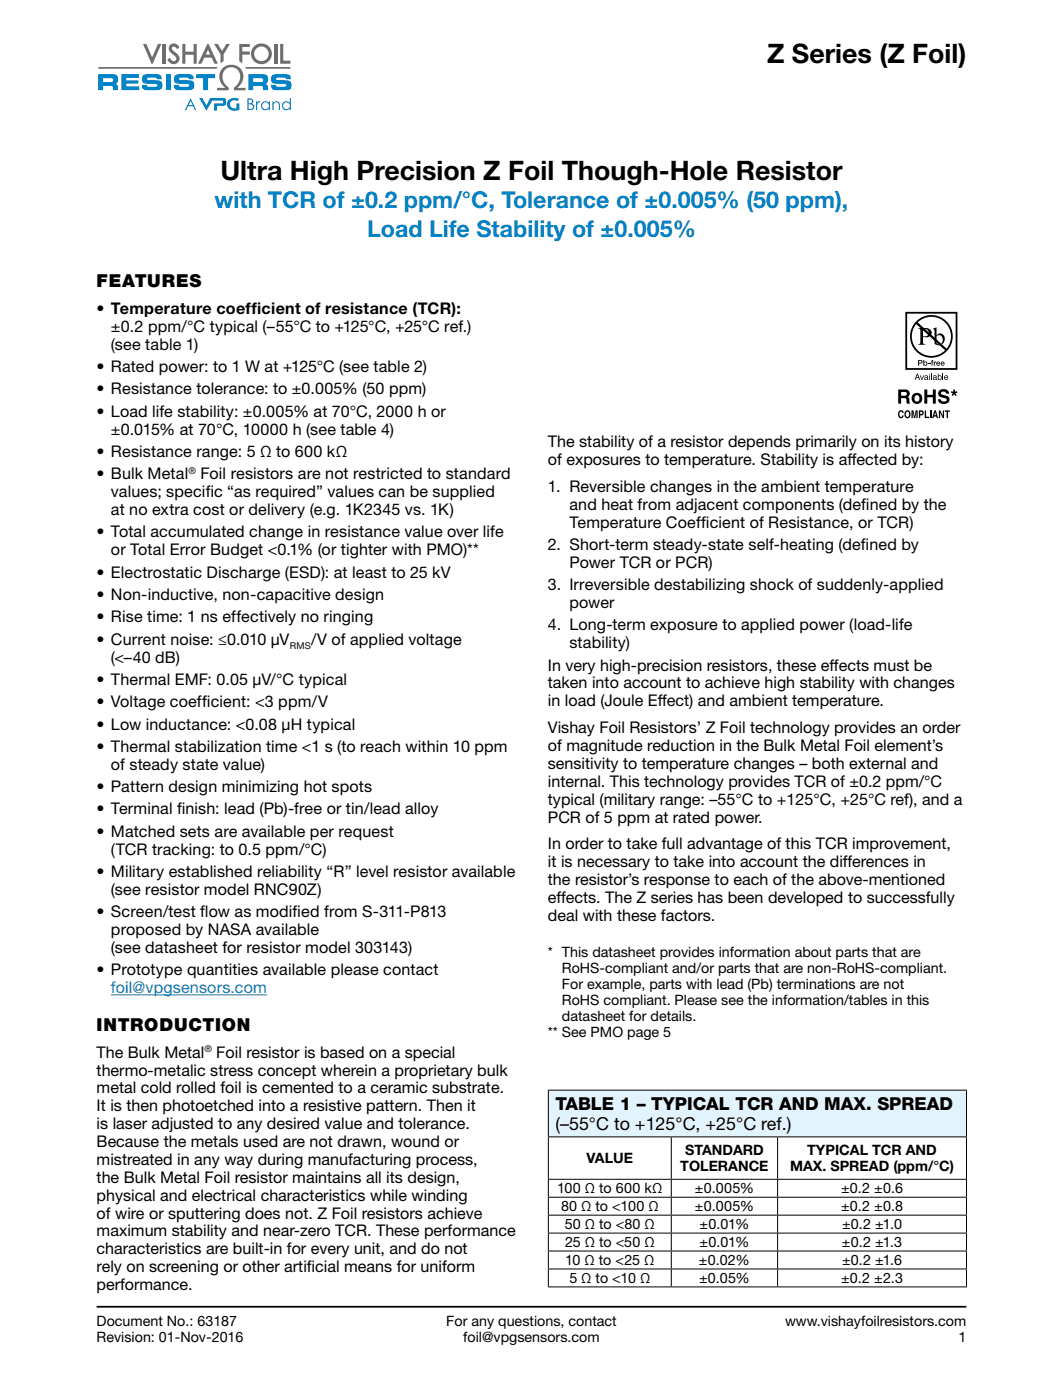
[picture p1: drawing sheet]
<svg xmlns="http://www.w3.org/2000/svg" width="210mm" height="276mm" viewBox="0 0 210 276" stroke-linecap="round" stroke-linejoin="round" font-family="sans-serif">
<defs><g id="words">
<g font-size="5.3">
<text x="151.2" y="12.4">Z Series (Z Foil)</text>
<text x="43.4" y="35.5">Ultra High Precision Z Foil Though-Hole Resistor</text>
</g>
<g font-size="4.6" fill="#0081c6">
<text x="42.3" y="41.1">with TCR of ±0.2 ppm/°C, Tolerance of ±0.005% (50 ppm),</text>
<text x="72.4" y="46.8">Load Life Stability of ±0.005%</text>
</g>
<g font-size="3.5">
<text x="19" y="56.6">FEATURES</text>
<text x="19" y="203.4">INTRODUCTION</text>
<text x="109.5" y="219">TABLE 1 – TYPICAL TCR AND MAX. SPREAD</text>
<text x="109.5" y="222.9">(–55°C to +125°C, +25°C ref.)</text>
</g>
<g font-size="3.2">
<text x="19" y="61.9">• Temperature coeff</text>
<text x="21.9" y="65.5">±0.2 ppm/°C typical (–55°C to +125°C, +25°C ref.)</text>
<text x="49.6" y="61.9">icient of resistance (TCR):</text>
<text x="21.9" y="69">(see table 1)</text>
<text x="19" y="73.4">• Rated power: to 1 W at +125°C (see table 2)</text>
<text x="19" y="77.8">• Resistance tolerance: to ±0.005% (50 ppm)</text>
<text x="19" y="82.2">• Load life stability: ±0.005% at 70°C, 2000 h or</text>
<text x="21.9" y="85.7">±0.015% at 70°C, 10000 h (see table 4)</text>
<text x="108" y="88.2">The stability of a resistor depends primarily on its history</text>
<text x="19" y="90.1">• Resistance range: 5 Ω to 600 kΩ</text>
<text x="19" y="94.6">• Bulk Metal</text>
<text x="39.5" y="94.6">Foil resistors are not restricted to standard</text>
<text x="108" y="91.7">of exposures to temperature. Stability is affected by:</text>
<text x="21.9" y="98.1">values; specif</text>
<text x="21.9" y="101.6">at no extra cost or delivery (e.g. 1K2345 vs. 1K)</text>
<text x="40.5" y="98.1">ic “as required” values can be supplied</text>
<text x="108" y="97">1. Reversible changes in the ambient temperature</text>
<text x="112.2" y="100.6">and heat from adjacent components (def</text>
<text x="169.8" y="100.6">ined by the</text>
<text x="19" y="106">• Total accumulated change in resistance value over life</text>
<text x="112.2" y="104.1">Temperature Coeff</text>
<text x="138.3" y="104.1">icient of Resistance, or TCR)</text>
<text x="19" y="114">• Electrostatic Discharge (ESD): at least to 25 kV</text>
<text x="21.9" y="109.5">or Total Error Budget &lt;0.1% (or tighter with PMO)**</text>
<text x="108" y="108.5">2. Short-term steady-state self-heating (def</text>
<text x="112.2" y="112">Power TCR or PCR)</text>
<text x="169.7" y="108.5">ined by</text>
<text x="19" y="118.4">• Non-inductive, non-capacitive design</text>
<text x="108" y="116.4">3. Irreversible destabilizing shock of suddenly-applied</text>
<text x="112.2" y="120">power</text>
<text x="19" y="122.8">• Rise time: 1 ns effectively no ringing</text>
<text x="108" y="124.4">4. Long-term exposure to applied power (load-life</text>
<text x="19" y="127.2">• Current noise: ≤0.010 μV</text>
<text x="21.9" y="130.7">(&lt;–40 dB)</text>
<text x="61.3" y="127.2">/V of applied voltage</text>
<text x="112.2" y="127.9">stability)</text>
<text x="19" y="135.1">• Thermal EMF: 0.05 μV/°C typical</text>
<text x="108" y="132.3">In very high-precision resistors, these effects must be</text>
<text x="108" y="135.8">taken into account to achieve high stability with changes</text>
<text x="19" y="139.5">• Voltage coeff</text>
<text x="19" y="143.9">• Low inductance: &lt;0.08 μH typical</text>
<text x="39.9" y="139.5">icient: &lt;3 ppm/V</text>
<text x="108" y="139.4">in load (Joule Effect) and ambient temperature.</text>
<text x="19" y="148.4">• Thermal stabilization time &lt;1 s (to reach within 10 ppm</text>
<text x="108" y="144.7">Vishay Foil Resistors’ Z Foil technology provides an order</text>
<text x="108" y="148.2">of magnitude reduction in the Bulk Metal Foil element’s</text>
<text x="21.9" y="151.9">of steady state value)</text>
<text x="108" y="151.7">sensitivity to temperature changes – both external and</text>
<text x="108" y="155.2">internal. This technology provides TCR of ±0.2 ppm/°C</text>
<text x="19" y="156.3">• Pattern design minimizing hot spots</text>
<text x="19" y="160.7">• Terminal f</text>
<text x="34.9" y="160.7">inish: lead (Pb)-free or tin/lead alloy</text>
<text x="108" y="158.8">typical (military range: –55°C to +125°C, +25°C ref), and a</text>
<text x="19" y="165.1">• Matched sets are available per request</text>
<text x="108" y="162.3">PCR of 5 ppm at rated power.</text>
<text x="108" y="167.6">In order to take full advantage of this TCR improvement,</text>
<text x="19" y="173">• Military established reliability “R” level resistor available</text>
<text x="21.9" y="168.6">(TCR tracking: to 0.5 ppm/°C)</text>
<text x="108" y="171.1">it is necessary to take into account the differences in</text>
<text x="21.9" y="176.6">(see resistor model RNC90Z)</text>
<text x="108" y="174.6">the resistor’s response to each of the above-mentioned</text>
<text x="108" y="178.2">effects. The Z series has been developed to successfully</text>
<text x="19" y="181">• Screen/test f</text>
<text x="21.9" y="184.5">proposed by NASA available</text>
<text x="39.5" y="181">low as modif</text>
<text x="57.7" y="181">ied from S-311-P813</text>
<text x="108" y="181.7">deal with these factors.</text>
<text x="21.9" y="188">(see datasheet for resistor model 303143)</text>
<text x="19" y="192.5">• Prototype quantities available please contact</text>
<text x="19" y="208.7">The Bulk Metal</text>
<text x="42.6" y="208.7">Foil resistor is based on a special</text>
<text x="19" y="212.2">thermo-metalic stress concept wherein a proprietary bulk</text>
<text x="19" y="215.7">metal cold rolled foil is cemented to a ceramic substrate.</text>
<text x="19" y="219.3">It is then photoetched into a resistive pattern. Then it</text>
<text x="19" y="222.8">is laser adjusted to any desired value and tolerance.</text>
<text x="19" y="226.3">Because the metals used are not drawn, wound or</text>
<text x="19" y="229.8">mistreated in any way during manufacturing process,</text>
<text x="19" y="233.4">the Bulk Metal Foil resistor maintains all its design,</text>
<text x="19" y="236.9">physical and electrical characteristics while winding</text>
<text x="19" y="240.4">of wire or sputtering does not. Z Foil resistors achieve</text>
<text x="19" y="244">maximum stability and near-zero TCR. These performance</text>
<text x="19" y="247.5">characteristics are built-in for every unit, and do not</text>
<text x="19" y="251">rely on screening or other artif</text>
<text x="60.5" y="251">icial means for uniform</text>
<text x="19" y="254.5">performance.</text>
</g>
<text font-size="3.2" fill="#215e9e" x="21.9" y="196">foil@vpgsensors.com</text>
<g font-size="2.8">
<text x="108" y="188.7">* This datasheet provides information about parts that are</text>
<text x="110.8" y="191.9">RoHS-compliant and/or parts that are non-RoHS-compliant.</text>
<text x="110.8" y="195.1">For example, parts with lead (Pb) terminations are not</text>
<text x="110.8" y="198.3">RoHS compliant. Please see the information/tables in this</text>
<text x="110.8" y="201.4">datasheet for details.</text>
<text x="108" y="204.6">** See PMO page 5</text>
<text x="135" y="227.9">STANDARD</text>
<text x="159.1" y="227.9">TYPICAL TCR AND</text>
<text x="115.6" y="229.5">VALUE</text>
<text x="134.1" y="231.1">TOLERANCE</text>
<text x="155.8" y="231.1">MAX. SPREAD (ppm/°C)</text>
<text x="109.8" y="235.5">100 Ω to 600 kΩ</text>
<text x="110.6" y="239">80 Ω to &lt;100 Ω</text>
<text x="137" y="235.5">±0.005%</text>
<text x="137" y="239">±0.005%</text>
<text x="165.8" y="239">±0.2 ±0.8</text>
<text x="165.8" y="235.5">±0.2 ±0.6</text>
<text x="111.3" y="242.5">50 Ω to &lt;80 Ω</text>
<text x="137.9" y="242.5">±0.01%</text>
<text x="166" y="242.5">±0.2 ±1.0</text>
<text x="111.4" y="246.1">25 Ω to &lt;50 Ω</text>
<text x="111.4" y="249.6">10 Ω to &lt;25 Ω</text>
<text x="137.8" y="249.6">±0.02%</text>
<text x="137.9" y="246.1">±0.01%</text>
<text x="166" y="246.1">±0.2 ±1.3</text>
<text x="166" y="249.6">±0.2 ±1.6</text>
<text x="112.2" y="253.1">5 Ω to &lt;10 Ω</text>
<text x="137.8" y="253.1">±0.05%</text>
<text x="165.8" y="253.1">±0.2 ±2.3</text>
<text x="19" y="261.6">Document No.: 63187</text>
<text x="88" y="261.6">For any questions, contact</text>
<text x="154.8" y="261.6">www.vishayfoilresistors.com</text>
<text x="19" y="264.8">Revision: 01-Nov-2016</text>
<text x="91.3" y="264.8">foil@vpgsensors.com</text>
<text x="188.9" y="264.8">1</text>
</g>
<g font-size="1.9">
<text x="37.2" y="93.5">®</text>
<text x="57.1" y="128">RMS</text>
<text x="40.3" y="207.6">®</text>
</g>
</g></defs>
<path d="M19 257.8h171.5" fill="none" stroke="#000" stroke-width=".35"/>
<g fill="#0088ce">
<path d="M45 19.8a2 2 0 0 1 2.1-.3l-.2 .4a.89 .89 0 0 0-1.3 .2 .89 .89 0 0 0 .3 1.2l.7 .1v-1h.6v1.3a1.84 1.84 0 0 1-2.4-.7v-.8z"/>
<path d="M39.2 19.3h.7l.8 1.5 .8-1.5 2.8 .1a1.18 1.18 0 0 1 0 1.4l-1.5 .1v.9h-.6v-1.4h1.8v-.4l-.2-.2h-2l-1.1 2z"/>
<path d="M50.5 20h.2v.3l.3-.3h.3l-.1 .2a.57 .57 0 0 0-.5 .9v.6h-.2z"/>
<path d="M53.7 20h.2v.3a.68 .68 0 0 1 .8-.3 .68 .68 0 0 1 .5 .8v.9h-.2l-.1-1.3a.58 .58 0 0 0-.7-.1 .58 .58 0 0 0-.3 .7v.7h-.2z"/>
<path d="M23.9 14.6h3.5v.8h-2.5v.5h2.4v.6h-2.4v.5h2.6v.8h-3.6z"/>
<path d="M28.3 14.8a4.5 4.5 0 0 1 3.5 .2l.1 .6h-1l-.2-.3h-.3h-1.3l-.1 .3 .2 .2h.9a1.62 1.62 0 0 1 1.9 .6 .95 .95 0 0 1-.9 1.4h-.7a3.2 3.2 0 0 1-2.2-.2l-.2-.9h1l.2 .4 1.7-.1 .1-.3-.6-.1a3.7 3.7 0 0 1-2.3-.3l-.1-.3a1.19 1.19 0 0 1 .3-1.2z"/>
<path d="M32.7 14.6h.9v3.2h-.9z"/>
<path d="M34.6 14.8a4.5 4.5 0 0 1 3.5 .2l.1 .6h-1l-.2-.3h-.3h-1.2l-.2 .3 .2 .2h.9a1.62 1.62 0 0 1 1.9 .6 .95 .95 0 0 1-.9 1.4h-.7a3.2 3.2 0 0 1-2.2-.2l-.2-.9h1l.2 .4 1.7-.1 .1-.3-.6-.1a3.7 3.7 0 0 1-2.2-.3l-.2-.3a1.19 1.19 0 0 1 .3-1.2z"/>
<path d="M38.7 14.6h3.7v.8h-1.4v2.4h-.9v-2.4h-1.4z"/>
<path d="M53.7 14.8a4.5 4.5 0 0 1 3.5 .2l.1 .6h-1l-.1-.3h-.3h-1.3l-.2 .3 .2 .2h1a1.62 1.62 0 0 1 1.8 .6 .95 .95 0 0 1-.9 1.4h-.6a3.2 3.2 0 0 1-2.3-.2l-.2-.9h1l.2 .4 1.8-.1v-.3l-.6-.1a3.7 3.7 0 0 1-2.2-.3l-.1-.3a1.19 1.19 0 0 1 .2-1.2z"/>
<path d="M37.6 19.9l-.4 .8h.8zM37.5 19.4l1.2 2.3h-.3l-.3-.7h-1l-.4 .7h-.2z"/>
<path d="M49 20.6v.9a.55 .55 0 0 0 .7-.1 .55 .55 0 0 0 .1-.6zM49 19.6v.8h.1a.43 .43 0 0 0 .5-.1 .43 .43 0 0 0 .1-.5zM48.8 19.4a.86 .86 0 0 1 1.2 .6l-.3 .5a.64 .64 0 0 1 .4 .7 .64 .64 0 0 1-.7 .5h-.6z"/>
<path d="M51.7 20.9a.68 .68 0 0 0 1.3 0 .68 .68 0 0 0-1.3 0zM51.7 20.2a.84 .84 0 0 1 1.3 .1v-.3h.2v1.7h-.2v-.3a.88 .88 0 0 1-1.3 .1 .88 .88 0 0 1 0-1.3z"/>
<path d="M55.8 20.9a.7 .7 0 0 0 1.4 0 .7 .7 0 0 0-1.4 0zM55.8 20.2a.84 .84 0 0 1 1.3 .1v-.9h.2v2.3h-.2v-.3a.88 .88 0 0 1-1.3 .1 .88 .88 0 0 1 0-1.3z"/>
<path d="M20.3 15.4h1.8l.2 .1v.5l-.4 .2h-1.6zM19.4 14.6v3.2h.9v-.8h1.8l.2 .8h.9a.96 .96 0 0 0-.3-1.2h-.2a1.01 1.01 0 0 0 .5-1.2 1.01 1.01 0 0 0-.9-.8z"/>
<path d="M49.9 15.4h1.8l.1 .1 .1 .5-.4 .2h-1.6zM48.9 14.6v3.2h1v-.8h1.8l.1 .8h1a.96 .96 0 0 0-.3-1.2h-.2a1.01 1.01 0 0 0 .5-1.2 1.01 1.01 0 0 0-.9-.8z"/>
</g>
<g fill="#6d6e71">
<path d="M19.4 13.2h23.5l-.2 .4h-23.3z"/>
<path d="M48.3 13.2h8.9v.4h-8.7z"/>
<path d="M28.2 8.7h.6l1.2 2.6 1.1-2.6h.7l-1.7 3.9h-.2z"/>
<path d="M32.1 8.7h.6v3.9h-.6z"/>
<path d="M33.5 8.9a1.19 1.19 0 0 1 1.9 .4l-.5 .4-.1-.1a.55 .55 0 0 0-.9-.2 1.26 1.26 0 0 0 .9 1.1 1.2 1.2 0 0 1 0 2 1.2 1.2 0 0 1-1.8-.8l.5-.3 .1 .1a.59 .59 0 0 0 .6 .6 .59 .59 0 0 0 .5-.7l-.6-.6a1.25 1.25 0 0 1-.6-1.9z"/>
<path d="M35.9 8.7h.6v1.5h1.7v-1.5h.6v3.9h-.6v-1.8h-1.7v1.8h-.6z"/>
<path d="M54 8.7h.6v3.9h-.6z"/>
<path d="M55.2 8.7h.6v3.3h1.5v.6h-2.1z"/>
<path d="M47.2 8.7h2v.6h-1.4v.9h1.4v.6h-1.4v1.7l-.6-.4z"/>
<path d="M42.2 8.7h.7l.9 1.4 .8-1.4h.7l-1.2 2v1.4l-.6 .4v-1.8z"/>
<path d="M43.9 13.5a2.42 2.42 0 0 1 3.5 0 2.42 2.42 0 0 1-.3 3.6l-.3 .2h1.6v.5h-2.2l-.1-.5a2.31 2.31 0 0 0 .3-3.8 1.89 1.89 0 0 0-2.3 .6 1.89 1.89 0 0 0 .2 2.4l.8 .8-.1 .5h-2.2v-.5h1.6a2.62 2.62 0 0 1-.5-3.8z"/>
<path d="M41 9.8l.4 1h-.8zM40.9 8.7l-1.9 3.9h.7l.6-1.2h1.4l.6 1.2h.6l-1.8-3.9z"/>
<path d="M50.1 10.6a1.45 1.45 0 0 1 2.9 0 1.45 1.45 0 0 1-2.9 0zM49.5 10.6a2.06 2.06 0 0 0 4.1 0 2.06 2.06 0 0 0-4.1 0z"/>
</g>
<path d="M19 31.7h171.5v20.4h-171.5z" fill="#fff"/>
<path d="M21.9 196.3h30.7" fill="none" stroke="#215e9e" stroke-width=".2"/>
<g fill="#fff">
<path d="M64.5 7.8h126v12.2h-126z"/>
<path d="M19 258.8h40.3v6h-40.3z"/>
<path d="M64.5 8.5h126v12.2h-126z"/>
</g>
<path d="M108.1 215.1h82.4v9.2h-82.4z" fill="#e1f4fd"/>
<g fill="none" stroke="#000" stroke-width=".2">
<path d="M108 215.1h82.6M108.1 215.2v9M190.5 215.2v9M108 232.7h82.6M108 236.2h82.6M108 239.8h82.6M108 224.3h82.6M108.1 224.4v8.2M108.1 232.8v3.3M108.1 236.3v3.4M108.1 239.8v3.4M132.3 224.4v8.2"/>
<path d="M132.3 232.8v3.3M132.3 236.3v3.4M132.3 239.8v3.4M153.3 224.4v8.2M153.3 232.8v3.3M153.3 236.3v3.4M153.3 239.8v3.4M190.5 224.4v8.2M190.5 232.8v3.3M190.5 236.3v3.4M190.5 239.8v3.4M108 243.3h82.6"/>
<path d="M108 246.8h82.6M108 250.4h82.6M108 253.9h82.6M108.1 243.4v3.3M108.1 246.9v3.4M108.1 250.5v3.3M132.3 243.4v3.3M132.3 246.9v3.4M132.3 250.5v3.3M153.3 243.4v3.3M153.3 246.9v3.4M153.3 250.5v3.3"/>
<path d="M190.5 243.4v3.3M190.5 246.9v3.4M190.5 250.5v3.3"/>
</g>
<g fill="#000">
<path d="M181.3 74.1h.2l.2 .7 .3-.7h.2l-.4 .9h-.1zM182.2 76.9h.6v1h1.1v-1h.6v2.7h-.6v-1.2h-1.1v1.2h-.6zM183 71.6h.4v.2h-.4zM183.7 71.1l.3-.1-.2 .3h.2v.2h-.2v.7h-.2v-.7h-.1zM183.6 73.7h.1v1.3h-.1zM184.1 71.3h.1l.1 .2 .3-.2v.2l-.3 .1v.6h-.2zM185.2 77a1.15 1.15 0 0 1 1.9 .7h-.6v-.2a.68 .68 0 0 0-.9-.1l-.1 .4 .3 .1a1.29 1.29 0 0 1 1.4 .9 1.17 1.17 0 0 1-1.2 .9 1.17 1.17 0 0 1-1.1-.9h.6v.2a.67 .67 0 0 0 1.1-.1l-.2-.3-.6-.1a.82 .82 0 0 1-.8-.6 .82 .82 0 0 1 .2-.9zM185.8 73.7h.1v1.3h-.1zM187.5 77.2l.4 .1v-.4h.4v.4l.3-.1 .1 .3-.4 .1 .3 .4-.2 .1-.3-.3-.3 .3-.2-.1 .2-.4-.4-.1zM177.2 81.1l.4-.2 .3 .1 .2 .5-.6-.2a.66 .66 0 0 0 .1 1l.3-.3h.2a.54 .54 0 0 1-.4 .5 .54 .54 0 0 1-.6-.4zM179.7 81h.4l.2 1.2 .2-1.2h.4v1.5h-.2v-1.3l-.3 1.3h-.2l-.3-1.3v1.3h-.2zM182.3 81h.3v1.2h.6v.3h-.9z"/>
<path d="M183.3 81h.3v1.5h-.3zM185.1 81h.3l.5 1v-1h.2v1.5h-.3l-.5-1.1v1.1h-.2zM186.2 81h1.1v.2h-.4v1.3h-.3v-1.3h-.4z"/>
<path d="M177.6 77.3v.8l1-.1a.39 .39 0 0 0 0-.6zM177.1 76.9h1.4a.79 .79 0 0 1 .8 .4 .79 .79 0 0 1-.1 .9l-.3 .1a.98 .98 0 0 1 .4 1.2l.1 .1h-.6l-.3-1-.9-.1v1.1h-.5z"/>
<path d="M180.5 78a.63 .63 0 0 0-.2 .8 .63 .63 0 0 0 .7 .4 .63 .63 0 0 0 .2-.8 .63 .63 0 0 0-.7-.4zM179.7 78.6a1.1 1.1 0 0 1 2.2 0 1.1 1.1 0 0 1-2.2 0z"/>
<path d="M180.9 63.6a3.9 3.9 0 0 1 5.3-.1 3.9 3.9 0 0 1 .4 5.3zM180.6 63.9l5.7 5.2a3.9 3.9 0 0 1-5.3 .1 3.9 3.9 0 0 1-.4-5.3zM179.4 66.4a4.2 4.2 0 0 0 8.4 0 4.2 4.2 0 0 0-8.4 0z"/>
<path d="M180.8 73.9l-.2 .6h.4zM180.7 73.7h.2l.5 1.3h-.2l-.1-.4h-.5l-.1 .4h-.2z"/>
<path d="M181.2 71.2v.4l.4-.1v-.3zM181 71l.7 .1 .2 .3-.2 .3h-.5v.5h-.2z"/>
<path d="M182 65v1.3a.75 .75 0 0 0 1.1-.7 .75 .75 0 0 0-1.1-.6zM181 64.7a2.81 2.81 0 0 1 2.4 .4 .97 .97 0 0 1 0 1.2 .97 .97 0 0 1-1.2 .2l-.2-.1v1.1v.3l.5 .2h-1.5l.3-.1 .1-.4v-2.3v-.2z"/>
<path d="M182.2 71.7a.26 .26 0 0 0 .5 0 .26 .26 0 0 0-.5 0zM182 71h.2v.4a.38 .38 0 0 1 .5 .1 .38 .38 0 0 1 0 .5 .38 .38 0 0 1-.5 0l-.2 .2z"/>
<path d="M182.4 74.6v.2l.1 .1 .2-.1 .1-.3zM182.3 74.2l.3-.2 .3 .1 .1 .9-.8-.1 .1-.4 .5-.2-.2-.1-.4 .1z"/>
<path d="M183.2 74.1h.1v.9h-.1zM183.2 73.7h.1v.2h-.1z"/>
<path d="M184.1 74.6v.2l.1 .1 .2-.1 .1-.3zM184 74.2l.3-.2 .3 .1 .1 .9-.8-.1 .1-.4 .5-.2-.2-.1-.4 .1z"/>
<path d="M184.6 66.4v1.3l.2 .2a.72 .72 0 0 0 .8-.1 .72 .72 0 0 0 .2-.8 .72 .72 0 0 0-.3-.8 .72 .72 0 0 0-.9 .2zM183.9 64.9l.7-.3v1.6a.89 .89 0 0 1 1.1-.4 .89 .89 0 0 1 .6 1.1 1.23 1.23 0 0 1-.7 1.1 1.23 1.23 0 0 1-1.4-.2v-2.6z"/>
<path d="M184.8 71.5l-.1 .2h.5l-.2-.2zM184.7 71.4h.5l.1 .4h-.6l.1 .2 .5-.1a.42 .42 0 0 1-.6 .2 .42 .42 0 0 1 0-.7z"/>
<path d="M184.9 74.5a.31 .31 0 0 0 .6 0 .31 .31 0 0 0-.6 0zM184.9 73.7h.1v.5a.4 .4 0 0 1 .6 .3 .4 .4 0 0 1-.6 .3l-.1 .2z"/>
<path d="M185.7 71.5l-.1 .2h.4l-.2-.2zM185.6 71.4h.4l.2 .4h-.6l.1 .2 .5-.1a.42 .42 0 0 1-.7 .2 .42 .42 0 0 1 .1-.7z"/>
<path d="M186.3 74.3v.1h.5l-.1-.2zM186.3 74.1h.5l.1 .2v.3h-.6l.2 .2 .4-.1-.2 .3a.47 .47 0 0 1-.6-.3 .47 .47 0 0 1 .2-.6z"/>
<path d="M178.8 61.9h9.6v10.7h-9.6zM178.5 61.5v11.5h10.2v-11.5z"/>
<path d="M178.7 81.2a.64 .64 0 0 0 .2 1.1l.1-.1a.64 .64 0 0 0-.1-1zM178.5 81.1l.2-.1a.56 .56 0 0 1 .7 .3 .82 .82 0 0 1-.5 1.2h-.2a.89 .89 0 0 1-.2-1.4z"/>
<path d="M181.4 81.2v.5l.4-.1v-.3zM181.1 81h.6a.5 .5 0 0 1 .4 .5 .5 .5 0 0 1-.4 .4h-.3v.6h-.3z"/>
<path d="M184.3 81.3l-.1 .6h.3zM184.2 81h.3l.4 1.5h-.3v-.3h-.5l-.1 .3h-.3z"/>
</g>
<use href="#words"/>
</svg>
